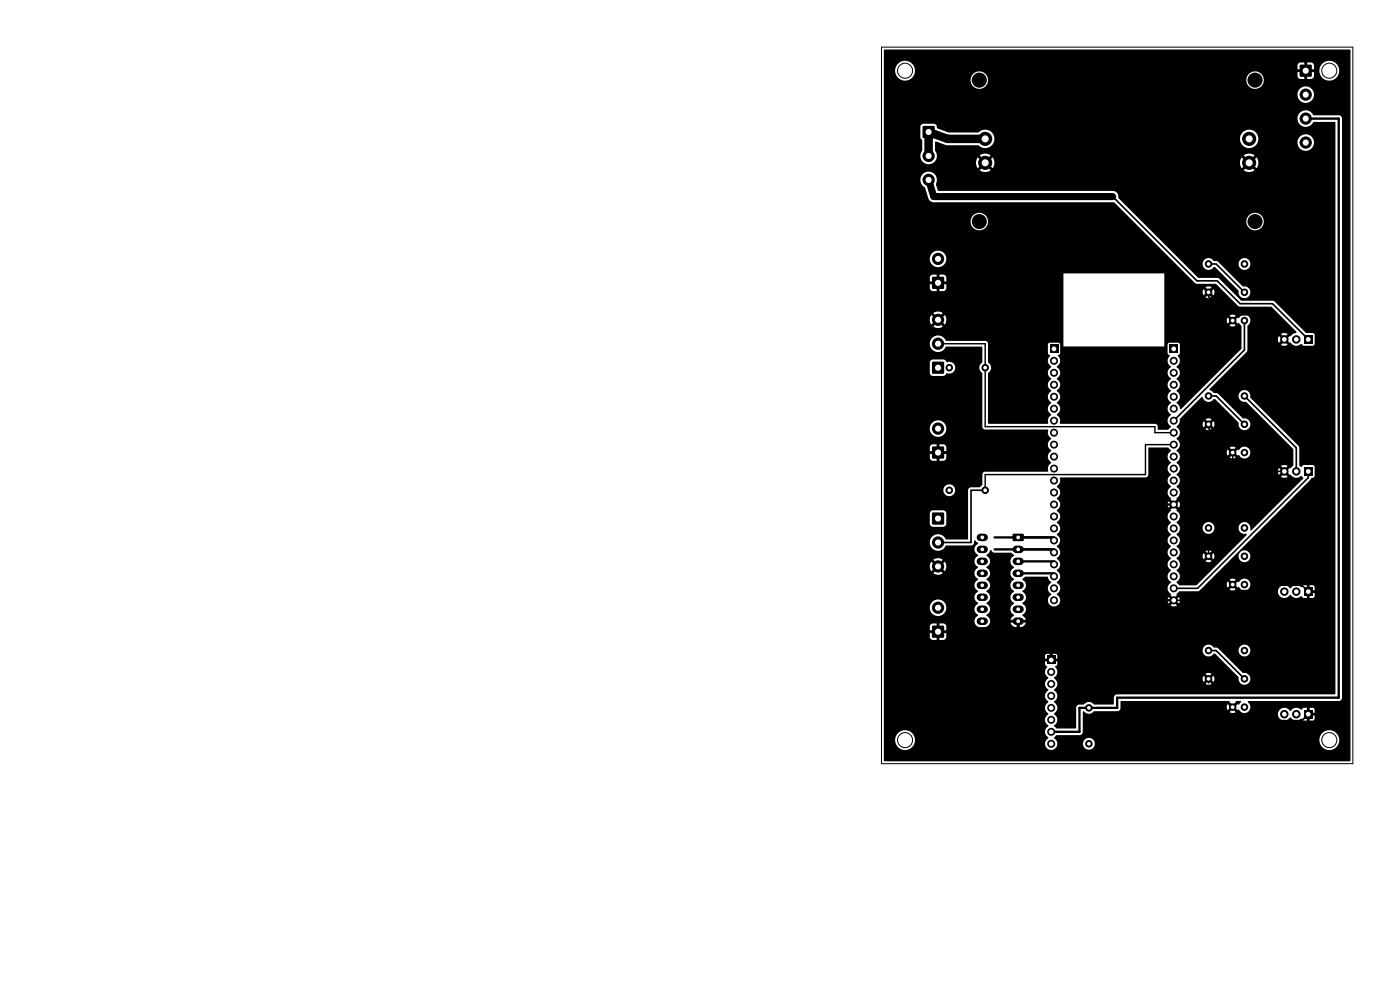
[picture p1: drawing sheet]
<svg xmlns="http://www.w3.org/2000/svg" width="297mm" height="210mm" viewBox="0 0 297 210" stroke-linecap="round" stroke-linejoin="round" font-family="sans-serif">
<g fill="#000">
<path d="M187.5 10.6l98.9-.1 .1 4.4h-2.4v-.3a2.1 2.1 0 0 0-1.7-1.7 2.1 2.1 0 0 0-2.2 1h-1.4l-.5-.6-1-.1v1.2h-.6v-1.2l-1 .1-.4 .5v.9h1.1v.2h-82.3a2.11 2.11 0 0 0-3.2-1.7 2.11 2.11 0 0 0 0 3.6 2.11 2.11 0 0 0 3.2-1.7v-.2h82.3v.4h-1.1v.8a.69 .69 0 0 0 .6 .7h.8v-1.2h.6v1.2l1.2-.2 .2-.4 .1-.9h-1.2v-.6h1.2v-.8h1.4l-.1 .3a2.09 2.09 0 0 0 1 2.7h-13v-.3a1.85 1.85 0 0 0-2-1.5 1.85 1.85 0 0 0-1.7 1.8h-54.8v-.3a1.85 1.85 0 0 0-3-1 1.85 1.85 0 0 0 .4 3.1 1.85 1.85 0 0 0 2.6-1.8h54.8v.2a1.85 1.85 0 0 0 2 1.8 1.85 1.85 0 0 0 1.7-2h13a2.1 2.1 0 0 0 3-2h2.4v5.1h-7.7l-.1-.3a1.75 1.75 0 0 0-2.8-1 1.75 1.75 0 0 0 .4 3 1.75 1.75 0 0 0 2.5-1.7h7.7v5.1h-1.8v-.1a.7 .7 0 0 0-.8-.5h-5.2a1.78 1.78 0 0 0-2.5-1 1.78 1.78 0 0 0-.7 2.6 1.78 1.78 0 0 0 2.7 .4l.5-.6h4.4l.2 .1v4.1h-4.5l-.1-.2a1.75 1.75 0 0 0-1.4-1.4 1.75 1.75 0 0 0-1.8 .8h-8.5l-.1-.2a1.95 1.95 0 0 0-2-1.6 1.95 1.95 0 0 0-1.8 1.8h-52.1l-.1-.2a2.01 2.01 0 0 0-3.4-1h-6.2l-2.5-.9a.78 .78 0 0 0-.7-1l-2.3 .1-.5 .4v2.4l.4 .7-.1 2.1a1.77 1.77 0 0 0 .2 2.5 1.77 1.77 0 0 0 2.4-.1 1.77 1.77 0 0 0 .2-2.4v-1.7l.1-.2 2.4 .8h6.7a1.97 1.97 0 0 0 2.2 .5 1.97 1.97 0 0 0 1.2-2h52.1v.3a1.95 1.95 0 0 0 2 1.8 1.95 1.95 0 0 0 1.9-2.1h8.5l-.1 .2a1.75 1.75 0 0 0 1.3 2.5 1.75 1.75 0 0 0 2.1-1.9h4.5v4.3h-16.3l-.4-1-.9 .9-.4-.5 .8-.9a1.94 1.94 0 0 0-2.2 .1l.8 .8-.4 .5-.9-.9-.3 1h-52.1l-.4-1-.9 .9-.4-.5 .8-.9a1.95 1.95 0 0 0-2.2 .1l.8 .8-.4 .5-.9-.9-.3 .8a1.94 1.94 0 0 0 .3 1.5l.9-.9 .4 .4-.8 1a1.94 1.94 0 0 0 2.3-.1l-.9-.9 .4-.4 .9 .9 .3-.5 .1-.8h52.1l.1 .8 .2 .5 .9-.9 .4 .4-.8 1a1.95 1.95 0 0 0 2.3-.1l-.9-.9 .4-.4 .9 .9 .3-.5 .1-.8h16.3v12.5h-15.2a1.85 1.85 0 0 0-2.8-1.5 1.85 1.85 0 0 0 0 3.2 1.85 1.85 0 0 0 2.8-1.5v-.2h15.2v9h-18a1.25 1.25 0 0 0-2-1 1.25 1.25 0 0 0 0 2.2 1.25 1.25 0 0 0 2-1v-.2h18v6h-18a1.4 1.4 0 0 0-1.7-1.2l-5.2-5.2-.8-.1a1.3 1.3 0 0 0-2-.4 1.3 1.3 0 0 0 0 2 1.3 1.3 0 0 0 2-.4l.2 .1 4.9 4.9a1.29 1.29 0 0 0 1.1 1.6 1.29 1.29 0 0 0 1.5-1.3h18v9.1h-4.4l-.4-.3-1.4-.1-6.8-6.7-6.9-.1-4.9-4.8-4.4-.1-16.9-17a1.2 1.2 0 0 0-1.1-1.4h-37l-.2-.1-.4-1.4a1.77 1.77 0 0 0-.7-2.4 1.77 1.77 0 0 0-2.4 .8 1.77 1.77 0 0 0 .9 2.4l.8 2.5 .4 .4 .5 .2h38.3l4 4h-30.7a1.85 1.85 0 0 0-2.8-1.5 1.85 1.85 0 0 0 0 3.2 1.85 1.85 0 0 0 2.8-1.5v-.2h30.7l8 7.9h-47.5a1.75 1.75 0 0 0-2.7-1.4 1.75 1.75 0 0 0 0 3 1.75 1.75 0 0 0 2.7-1.4v-.2h47.5l5.3 5.3 4.3 .1 .8 .7h-1.7l-.5-.2-.8 .2 .7 .7 .6-.7h1.7l1 1h-2.1l-.1-.5-.7 .5a.41 .41 0 0 0-.5-.3 .41 .41 0 0 0-.3 .4l-.7-.6-.2 .5 .2 .7 .7-.6a.4 .4 0 0 0 .4 .4 .4 .4 0 0 0 .4-.5l.7 .7 .1-.7h2.1l1.1 1.2h-3.8l-.6-.7-.7 .7 .6 .2 .7-.2h3.8l2.1 1.9 6.8 .1 5.3 5.3v.2l-.7 .2-.5 .5h-.2l-.6 .6-.5-.4 .7-.6a1.34 1.34 0 0 0-1.5 0l.7 .6-.4 .4-.7-.6a1.35 1.35 0 0 0 0 1.4l.7-.6 .4 .4-.6 .7a1.35 1.35 0 0 0 1.4-.1l-.7-.6 .5-.4 .6 .6h.1a1.61 1.61 0 0 0 2.4 .2l.5 .4h2.1l.2-.3v-2h4.4v28h-4.4l-.4-.4-1.9 .1-.5 .4-.4-.3-.1-3.9-.1-.3-10.3-10.3a1.29 1.29 0 0 0-1.2-1.5 1.29 1.29 0 0 0-1.3 1.4 1.29 1.29 0 0 0 1.7 1.1l9.9 9.9 .1 .7h-9.1l-.2-.4a1.26 1.26 0 0 0-1.7-.6h-1.2l-.6-.2-.7 .2 .6 .7 .7-.7h1.2l-.5 .5h-.3l-.7 .5a.41 .41 0 0 0-.4-.3 .41 .41 0 0 0-.4 .4l-.7-.6-.1 .5 .1 .7 .7-.6a.4 .4 0 0 0 .4 .4 .4 .4 0 0 0 .4-.5l.7 .7 .3-.1 .5 .6h-1.2l-.7-.7-.6 .7 .5 .2 .8-.2 1.3 .1a1.25 1.25 0 0 0 1.8-1.3h9.1v2.9l-1.4 1.1-.5-.4 .7-.6a1.34 1.34 0 0 0-1.5 0l.7 .6-.4 .4-.7-.6a1.35 1.35 0 0 0 0 1.4l.7-.6 .4 .4-.6 .7a1.35 1.35 0 0 0 1.4-.1l-.7-.6 .5-.4 .6 .6h.1a1.59 1.59 0 0 0 2.4 .2l.3 .4v.3l-10.9 10.9h-.3a1.29 1.29 0 0 0-.9-1.7 1.29 1.29 0 0 0-1.5 1.1h-5.2v-.2a1.25 1.25 0 0 0-2-.7 1.25 1.25 0 0 0 .3 2.2 1.25 1.25 0 0 0 1.7-1.3h5.2v.2a1.43 1.43 0 0 0 1.7 1.2v.2l-3.4 3.4h-4.1l-.5-.1-.8 .1 .7 .7 .6-.7h4.1l-1 1h-2.5l-.1-.5-.7 .5a.41 .41 0 0 0-.5-.3 .41 .41 0 0 0-.3 .4l-.7-.6-.2 .5 .2 .7 .7-.6a.4 .4 0 0 0 .4 .4 .4 .4 0 0 0 .4-.5l.7 .7 .1-.7h2.5l-1.2 1.2h-1.9l-.6-.7-.7 .7 .6 .1 .7-.1h1.9l-5.1 5.1h-3.6l-.6-.7a1.48 1.48 0 0 0 0-2.5 1.48 1.48 0 0 0 0-2.6 1.48 1.48 0 0 0 0-2.5 1.48 1.48 0 0 0 0-2.6 1.48 1.48 0 0 0 0-2.5 1.48 1.48 0 0 0 0-2.5l.1-.2-.6-.6 .4-.4 .6 .6a1.3 1.3 0 0 0 0-1.4l-.6 .6-.4-.4 .6-.6-.1-.2a1.48 1.48 0 0 0 0-2.5 1.49 1.49 0 0 0 0-2.6 1.48 1.48 0 0 0 0-2.5 1.48 1.48 0 0 0 0-2.5 1.48 1.48 0 0 0 0-2.6 1.48 1.48 0 0 0 0-2.5 1.7 1.7 0 0 0 .7-1.7l4.8-4.6a1.39 1.39 0 0 0 1.1 1 1.39 1.39 0 0 0 1.4-.6l.2 .1 4.2 4.2h-5l-.5-.2-.8 .2 .7 .7 .6-.7h5l.8 .9v.1h-5.2l-.1-.5-.7 .5a.41 .41 0 0 0-.5-.3 .41 .41 0 0 0-.3 .4l-.7-.6-.2 .5 .2 .7 .7-.6a.4 .4 0 0 0 .4 .4 .4 .4 0 0 0 .4-.5l.7 .7 .1-.7h5.2a1.25 1.25 0 0 0 .6 1.2h-6.4l-.6-.7-.7 .7 .6 .2 .7-.2 6.5 .1a1.28 1.28 0 0 0 1.7-1.2 1.28 1.28 0 0 0-1.6-1.3l-5.5-5.3a.9 .9 0 0 1-1.1-.5l-.4-.2v-.2l8-8v-5.3a1.29 1.29 0 0 0 .5-1.8 1.29 1.29 0 0 0-1.7-.5h-1.2l-.6-.2-.7 .2 .6 .7 .7-.7h1.2l-.5 .5h-.3l-.7 .5a.41 .41 0 0 0-.4-.3 .41 .41 0 0 0-.4 .4l-.7-.6-.1 .5 .1 .7 .7-.6a.4 .4 0 0 0 .4 .4 .4 .4 0 0 0 .4-.5l.7 .7 .3-.1 .4 .6h-1.1l-.7-.7-.6 .7 .5 .2 .8-.2h1.2l-.1 4.9-12.7 12.8-.3-.1-.2-.7-.5-.6a1.48 1.48 0 0 0 0-2.5 1.48 1.48 0 0 0 0-2.6 1.48 1.48 0 0 0 0-2.5 1.5 1.5 0 0 0 .2-2.4l.5-.5v-1.8l-.2-.4h-2l-.4 .2v.6h-.7v-15.5h-21.4v.9h-24.8a.69 .69 0 0 0-.7-.6h-.8v1.1h-.6v-1.1h-.9l-.4 .2-.1 1.2h1.1v.6h-1.1v.9l.2 .4 1.2 .1v-1.1h.6v1.1l1.2-.1 .2-.4 .1-.9h-1.2v-.6h1.2v-.8h24.8v8.8h-24.8l-.4-.9-.8 .8-.4-.4 .8-.8a1.75 1.75 0 0 0-2 0l.8 .8-.4 .4-.9-.7a1.75 1.75 0 0 0 .1 1.9l.8-.8 .4 .5-.8 .8a1.75 1.75 0 0 0 2 0l-.8-.8 .4-.5 .8 .8 .4-1.1h24.8v5.8h22.1v1.4l.5 .5a1.54 1.54 0 0 0 .2 2.4 1.48 1.48 0 0 0 0 2.6 1.48 1.48 0 0 0 0 2.5 1.48 1.48 0 0 0 0 2.6 1.48 1.48 0 0 0 0 2.5 1.48 1.48 0 0 0 0 2.5l-.6 .7h-2l-.2-.2v-.7l-.5-.4-20.2-.1a1.72 1.72 0 0 0-.7-1.9 1.48 1.48 0 0 0 0-2.5 1.48 1.48 0 0 0 0-2.5 1.48 1.48 0 0 0 0-2.6 1.48 1.48 0 0 0 0-2.5 1.5 1.5 0 0 0 .2-2.4l.5-.5v-1.8l-.4-.4h-1.8l-.3 .1-.1 .3v1.8l.1 .3a.28 .28 0 0 1 .3 .2 .28 .28 0 0 1-.1 .3 1.49 1.49 0 0 0 .4 2.1 1.48 1.48 0 0 0 0 2.6 1.48 1.48 0 0 0 0 2.5 1.48 1.48 0 0 0 0 2.6 1.48 1.48 0 0 0 0 2.5 1.6 1.6 0 0 0-.6 1.8l-12.7 .1-.1-10.7a1.42 1.42 0 0 0 0-2.4v-4l-.4-.4-8.5-.1a1.79 1.79 0 0 0-2.7-.9 1.79 1.79 0 0 0-.1 2.9 1.79 1.79 0 0 0 2.8-.8l7.7 .1v3.2l-.5 .5-.1 .6h-5.2a1.41 1.41 0 0 0-1.8-1.1l-.3-.4-.3-.1-2.3-.1-.4 .2-.2 .4v2.3l.1 .4 .5 .3 2.3-.1 .7-.5a1.25 1.25 0 0 0 1.7-1.3h5.2l.1 .8 .5 .4 .1 11.7h-7.7a1.75 1.75 0 0 0-2.7-1.4 1.75 1.75 0 0 0 0 3 1.75 1.75 0 0 0 2.7-1.4v-.2h7.7l.4 .3h13.3l.2 .2a1.6 1.6 0 0 0 .6 1.8l-.1 .1a1.3 1.3 0 0 0-.5 1.7h-21.6l-.5-.6h-1v1.1h-.6v-1.1h-.8l-.6 .4v1h1.1v.6h-1.1v.8l.4 .6 1 .1v-1.2h.6v1.2l1.2-.2 .2-.4 .1-.9h-1.2v-.6h1.2v-.8h21.6l.6 .7a1.48 1.48 0 0 0 0 2.6 1.6 1.6 0 0 0-.6 1.8l-13.5 .1-.5 .3v2.4l-.5 .6h-2.1l-.4 .5h-2.8a1.25 1.25 0 0 0-1.9-1 1.25 1.25 0 0 0 0 2.2 1.25 1.25 0 0 0 1.9-1v-.2h2.8v5h-4.6l-.3-.5-.4-.2h-2.2l-.4 .2-.2 .5v2.2l.1 .4 .4 .2 2.3 .1a.69 .69 0 0 0 .7-.7v-2.2h4.6l-.1 5.5-4.5 .1a1.79 1.79 0 0 0-2.9-.8 1.79 1.79 0 0 0 .2 2.9 1.92 1.92 0 0 0 2.7-.9h5.3l.4-.2 .3-.9 .7 .7a1.36 1.36 0 0 0-.8 1.2 1.36 1.36 0 0 0 .8 1.3v.1a1.27 1.27 0 0 0-.3 2.1h-6.4l-.4-.8-.8 .8-.4-.5 .8-.8a1.75 1.75 0 0 0-2 0l.8 .8-.4 .5-.9-.8a1.75 1.75 0 0 0 .1 2l.8-.8 .4 .4-.8 .8a1.75 1.75 0 0 0 2 0l-.8-.8 .4-.4 .8 .8 .4-1.2h6.4l.3 .2v.3a1.31 1.31 0 0 0-.8 1.1 1.31 1.31 0 0 0 .8 1.2v.2a1.31 1.31 0 0 0-.8 1.2 1.31 1.31 0 0 0 .8 1.2v.1a1.31 1.31 0 0 0-.8 1.2 1.31 1.31 0 0 0 .8 1.2l-.7 .9h-6a1.75 1.75 0 0 0-2.7-1.4 1.75 1.75 0 0 0 0 3 1.75 1.75 0 0 0 2.7-1.4v-.2h6a1.53 1.53 0 0 0 .7 1.7 1.33 1.33 0 0 0-.1 2.4h-6.6l-.5-.6-1-.1v1.2h-.6v-1.2h-.8a.69 .69 0 0 0-.6 .7v.8h1.1v.6h-1.1v1l.6 .5h.8v-1.2h.6v1.2l.9-.1 .4-.2 .2-1.2h-1.2v-.6h1.2v-.8l8.3 .1a1.29 1.29 0 0 0 .9-1.1 1.29 1.29 0 0 0-.7-1.3v-.2a1.31 1.31 0 0 0 .7-1.2 1.31 1.31 0 0 0-.7-1.2v-.1a1.31 1.31 0 0 0 .7-1.2 1.31 1.31 0 0 0-.7-1.2v-.2a1.31 1.31 0 0 0 .7-1.2 1.31 1.31 0 0 0-.7-1.2v-.1a1.31 1.31 0 0 0 .7-1.2 1.31 1.31 0 0 0-.7-1.2v-.2a1.31 1.31 0 0 0 .7-1.1 1.31 1.31 0 0 0-.7-1.2l.9-1.2 .4 .4 .3 .1 3.7 .1 .5 .4v.2a1.31 1.31 0 0 0-.8 1.2 1.31 1.31 0 0 0 .8 1.2v.2a1.31 1.31 0 0 0-.8 1.1 1.31 1.31 0 0 0 .8 1.2v.2a1.31 1.31 0 0 0-.8 1.2 1.31 1.31 0 0 0 .8 1.2v.1a1.31 1.31 0 0 0-.8 1.2 1.31 1.31 0 0 0 .8 1.2v.2a1.31 1.31 0 0 0-.8 1.2 1.31 1.31 0 0 0 .8 1.2l-.7 1h1.3l-.1 .2 .1 .4h-1.3v.2a1.25 1.25 0 0 0 1.3 .7v-.9a.4 .4 0 0 0 .6-.1 .4 .4 0 0 0 0-.5h1.3l-.7-1a1.36 1.36 0 0 0 .8-1.2 1.36 1.36 0 0 0-.8-1.3v-.1a1.31 1.31 0 0 0 .8-1.2 1.31 1.31 0 0 0-.8-1.2v-.2a1.31 1.31 0 0 0 .8-1.2 1.31 1.31 0 0 0-.8-1.2l.6-.6h4.6l.9 1.3a1.48 1.48 0 0 0 0 2.5 1.34 1.34 0 0 0-.5 2 1.34 1.34 0 0 0 2.1 .1 1.34 1.34 0 0 0-.4-2.1v-.1a1.43 1.43 0 0 0 0-2.5 1.48 1.48 0 0 0 0-2.5 1.48 1.48 0 0 0 0-2.6 1.48 1.48 0 0 0 0-2.5 1.48 1.48 0 0 0 0-2.6 1.48 1.48 0 0 0 0-2.5 1.48 1.48 0 0 0 0-2.5 1.48 1.48 0 0 0 0-2.6 1.48 1.48 0 0 0 0-2.5l.2-.3a1.5 1.5 0 0 0 .4-1.6h18.3l.3-.1 .2-.5v-5.7l4.2-.1 .6 .7a1.48 1.48 0 0 0 0 2.6 1.48 1.48 0 0 0 0 2.5 1.48 1.48 0 0 0 0 2.5 1.48 1.48 0 0 0 0 2.6l-.1 .1 .6 .6-.4 .4-.6-.6-.2 .6 .2 .8 .6-.6 .4 .4-.6 .6 .1 .2a1.48 1.48 0 0 0 0 2.6 1.48 1.48 0 0 0 0 2.5 1.48 1.48 0 0 0 0 2.5 1.48 1.48 0 0 0 0 2.6 1.48 1.48 0 0 0 0 2.5 1.48 1.48 0 0 0 0 2.6 1.48 1.48 0 0 0 0 2.5l-.1 .1 .6 .6-.4 .5-.6-.6-.2 .5 .2 .8 .6-.6 .4 .4-.6 .7a1.3 1.3 0 0 0 1.4-.1l-.6-.6 .4-.4 .6 .6a1.3 1.3 0 0 0 0-1.3l-.6 .6-.4-.5 .6-.6-.1-.2 .6-.6h3.9l.4-.1 23.4-23.5 .3-.4 .6-.2 .1-.2v-2h4.4v18.9h-18l-.1-.2a1.25 1.25 0 0 0-2-.7 1.25 1.25 0 0 0 .3 2.2 1.25 1.25 0 0 0 1.8-1.3h18v6h-18l-.1-.2a1.25 1.25 0 0 0-1.8-.8h-1.2l-.6-.1-.7 .1 .6 .7 .7-.7h1.2l-.5 .5h-.3l-.7 .5a.41 .41 0 0 0-.4-.3 .41 .41 0 0 0-.4 .4l-.7-.6-.1 .5 .1 .7 .7-.6a.4 .4 0 0 0 .4 .4 .4 .4 0 0 0 .4-.5l.7 .7 .3-.1 .5 .6h-1.2l-.7-.7-.6 .7 .5 .1 .8-.1 1.3 .1a1.25 1.25 0 0 0 1.8-1.3h18v.6h-4.4l-.2-.3h-.9v.9h-.6v-.9h-.8l-.3 .4a1.55 1.55 0 0 0-2.4 .2 1.4 1.4 0 0 0-2.1-.4 1.4 1.4 0 0 0 0 2.2 1.4 1.4 0 0 0 2.1-.4 1.58 1.58 0 0 0 2.4 .2l.3 .4h.8v-.9h.6v.9h.9l.2-.3v-.7h-1v-.6h1v-.7h4.4v7.6h-67v.9a1.25 1.25 0 0 0 1.3-.9h65.7v5.8h-18l-.1-.2a1.25 1.25 0 0 0-2-.7 1.25 1.25 0 0 0 .3 2.2 1.25 1.25 0 0 0 1.8-1.3h18v6h-18l-.1-.2a1.46 1.46 0 0 0-1.6-1l-5.2-5.2-.8-.1a1.3 1.3 0 0 0-2-.4 1.3 1.3 0 0 0 0 2 1.3 1.3 0 0 0 2-.4l.2 .1 4.2 4.2h-5l-.5-.1-.8 .1 .7 .7 .6-.7h5l.8 .9v.1h-5.2l-.1-.5-.7 .5a.41 .41 0 0 0-.5-.3 .41 .41 0 0 0-.3 .4l-.7-.6-.2 .5 .2 .7 .7-.6a.4 .4 0 0 0 .4 .4 .4 .4 0 0 0 .4-.5l.7 .7 .1-.7h5.2a1.25 1.25 0 0 0 .6 1.2h-6.4l-.6-.7-.7 .7 .6 .1 .7-.1 6.5 .1a1.25 1.25 0 0 0 1.8-1.3h18v3.2l-.2 .2h-46.2l-.3 .2-.3 .3-.1 1.6-4.1 .1a1.42 1.42 0 0 0-2.2 0h-1.1l-.5 .5-.1 4.5h-4l-.6-.4v-.2a1.42 1.42 0 0 0 0-2.5 1.48 1.48 0 0 0 0-2.5 1.48 1.48 0 0 0 0-2.6 1.48 1.48 0 0 0 0-2.5 1.5 1.5 0 0 0 .2-2.4l.5-.3v-.8h-.9v-.6h.9v-.8l-.4-.2h-.6v.9h-.6v-.9h-.6l-.4 .2v.8h.9v.6h-.9v.8l.5 .3a1.54 1.54 0 0 0 .2 2.4 1.48 1.48 0 0 0 0 2.6 1.48 1.48 0 0 0 0 2.5 1.48 1.48 0 0 0 0 2.6 1.48 1.48 0 0 0 0 2.5 1.48 1.48 0 0 0 0 2.5l-.3 .4h-28a2.11 2.11 0 0 0-3.2-1.7 2.11 2.11 0 0 0 0 3.6 2.11 2.11 0 0 0 3.2-1.7v-.2h28a1.31 1.31 0 0 0 .1 1.9 1.31 1.31 0 0 0 2-.4 1.31 1.31 0 0 0-.6-1.8l.6-.7h4.9l.3-.1 .3-.5v-4.3l.2-.1a1.42 1.42 0 0 0 2.2 0l5.1-.1 .5-.4v-1.5l.2-.2h22.8l.8 .9 .7-.9 1.1 .1-.4 .6h-.3l-.7 .5a.41 .41 0 0 0-.4-.3 .41 .41 0 0 0-.4 .4l-.7-.6-.1 .5 .1 .7 .7-.6a.4 .4 0 0 0 .4 .4 .4 .4 0 0 0 .4-.5l.7 .7 .3-.1 .5 .6h-1.2l-.7-.7-.6 .7 .5 .1 .8-.1h1.2a1.3 1.3 0 0 0 1.7-.5 1.3 1.3 0 0 0-.4-1.7l.2-.2h19.2l.3-.2 .3-.4v-123h1.8v125.4h-7.6l-.2-.3h-.9v.9h-.6v-.9l-.9 .1a.25 .25 0 0 1-.1 .2 .25 .25 0 0 1-.3 0 1.49 1.49 0 0 0-2.2 .3 1.4 1.4 0 0 0-2.1-.4 1.4 1.4 0 0 0 0 2.2 1.4 1.4 0 0 0 2.1-.4 1.58 1.58 0 0 0 2.4 .2l.3 .4 .8 .1v-1h.6v1l.9-.1 .2-.3v-.7h-1v-.6h1v-.7h7.6v6.4h-2.4a2.1 2.1 0 0 0-2.5-2 2.1 2.1 0 0 0-1.6 2.8h-47.7l-.1-.2a1.25 1.25 0 0 0-2-.7 1.25 1.25 0 0 0 .3 2.1 1.25 1.25 0 0 0 1.8-1.2h47.7l.1 .2a2.11 2.11 0 0 0 2.4 1.1 2.11 2.11 0 0 0 1.6-2.1h2.4l-.1 4.6-98.9-.1zM275.8 13.8h2.4v2.4h-2.4zM195.8 26.8h2.4v2.4h-2.4zM197.8 76.8h2.4v2.4h-2.4zM197.8 58.8h2.4v2.4h-2.4zM222.8 73.2h1.7v1.7h-1.7zM248.2 73.2h1.7v1.7h-1.7zM276.6 71.1h1.8v1.8h-1.8zM197.8 94.8h2.4v2.4h-2.4zM197.8 108.8h2.4v2.4h-2.4zM214.9 113.3l2.1-.1 .2 .3v1.1l-.2 .2h-2l-.2-.2zM276.6 99.1h1.8v1.8h-1.8z"/>
<path d="M197.8 132.8h2.4v2.4h-2.4zM276.6 124.6h1.8v1.8h-1.8zM222.2 139.2h1.7v1.7h-1.7zM276.6 150.6h1.8v1.8h-1.8z"/>
<circle cx="197" cy="38.2" r="1.3"/>
<circle cx="197" cy="33.1" r="1.3"/>
<circle cx="209" cy="34.5" r="1.5"/>
<circle cx="209" cy="29.5" r="1.5"/>
<circle cx="265" cy="34.5" r="1.5"/>
<circle cx="265" cy="29.5" r="1.5"/>
<circle cx="277" cy="30.2" r="1.3"/>
<circle cx="277" cy="25.2" r="1.3"/>
<circle cx="277" cy="20.1" r="1.3"/>
<circle cx="199" cy="54.9" r="1.3"/>
<circle cx="256.4" cy="56" r=".8"/>
<circle cx="264" cy="56" r=".8"/>
<circle cx="199" cy="72.9" r="1.3"/>
<circle cx="199" cy="67.8" r="1.3"/>
<circle cx="201.4" cy="78" r=".8"/>
<circle cx="209" cy="78" r=".8"/>
<circle cx="223.6" cy="76.5" r=".85"/>
<circle cx="223.6" cy="79.1" r=".85"/>
<circle cx="249" cy="79.1" r=".85"/>
<circle cx="249" cy="76.5" r=".85"/>
<circle cx="256.4" cy="62" r=".8"/>
<circle cx="261.5" cy="68" r=".8"/>
<circle cx="264" cy="62" r=".8"/>
<circle cx="264" cy="68" r=".8"/>
<circle cx="272.5" cy="72" r=".9"/>
<circle cx="275" cy="72" r=".9"/>
<circle cx="199" cy="90.9" r="1.3"/>
<circle cx="223.6" cy="86.7" r=".85"/>
<circle cx="223.6" cy="91.8" r=".85"/>
<circle cx="223.6" cy="96.9" r=".85"/>
<circle cx="223.6" cy="84.2" r=".85"/>
<circle cx="223.6" cy="89.2" r=".85"/>
<circle cx="223.6" cy="99.4" r=".85"/>
<circle cx="223.6" cy="81.6" r=".85"/>
<circle cx="223.6" cy="94.3" r=".85"/>
<circle cx="249" cy="99.4" r=".85"/>
<circle cx="249" cy="81.6" r=".85"/>
<circle cx="249" cy="94.3" r=".85"/>
<circle cx="249" cy="84.2" r=".85"/>
<circle cx="249" cy="86.7" r=".85"/>
<circle cx="249" cy="89.2" r=".85"/>
<circle cx="249" cy="96.9" r=".85"/>
<circle cx="249" cy="91.8" r=".85"/>
<circle cx="256.4" cy="90" r=".8"/>
<circle cx="256.4" cy="84" r=".8"/>
<circle cx="261.5" cy="96" r=".8"/>
<circle cx="264" cy="90" r=".8"/>
<circle cx="264" cy="96" r=".8"/>
<circle cx="264" cy="84" r=".8"/>
<circle cx="272.5" cy="100" r=".9"/>
<circle cx="275" cy="100" r=".9"/>
<circle cx="199" cy="115.1" r="1.3"/>
<circle cx="201.4" cy="104" r=".8"/>
<circle cx="209" cy="104" r=".8"/>
<circle cx="223.6" cy="104.5" r=".85"/>
<circle cx="223.6" cy="101.9" r=".85"/>
<circle cx="223.6" cy="109.6" r=".85"/>
<circle cx="223.6" cy="117.2" r=".85"/>
<circle cx="223.6" cy="112.1" r=".85"/>
<circle cx="223.6" cy="107" r=".85"/>
<circle cx="223.6" cy="119.7" r=".85"/>
<circle cx="223.6" cy="114.6" r=".85"/>
<circle cx="249" cy="101.9" r=".85"/>
<circle cx="249" cy="109.6" r=".85"/>
<circle cx="249" cy="112.1" r=".85"/>
<circle cx="249" cy="117.2" r=".85"/>
<circle cx="249" cy="114.6" r=".85"/>
<circle cx="249" cy="104.5" r=".85"/>
<circle cx="249" cy="119.7" r=".85"/>
<circle cx="249" cy="107" r=".85"/>
<circle cx="256.4" cy="112" r=".8"/>
<circle cx="256.4" cy="118" r=".8"/>
<circle cx="264" cy="112" r=".8"/>
<circle cx="264" cy="118" r=".8"/>
<circle cx="199" cy="120.2" r="1.3"/>
<circle cx="199" cy="128.9" r="1.3"/>
<circle cx="223.6" cy="122.3" r=".85"/>
<circle cx="223.6" cy="124.8" r=".85"/>
<circle cx="223.6" cy="127.3" r=".85"/>
<circle cx="249" cy="122.3" r=".85"/>
<circle cx="249" cy="124.8" r=".85"/>
<circle cx="249" cy="127.3" r=".85"/>
<circle cx="256.4" cy="138" r=".8"/>
<circle cx="261.5" cy="124" r=".8"/>
<circle cx="264" cy="124" r=".8"/>
<circle cx="264" cy="138" r=".8"/>
<circle cx="272.5" cy="125.5" r=".9"/>
<circle cx="275" cy="125.5" r=".9"/>
<circle cx="223" cy="152.7" r=".85"/>
<circle cx="223" cy="150.2" r=".85"/>
<circle cx="223" cy="145.1" r=".85"/>
<circle cx="223" cy="142.5" r=".85"/>
<circle cx="223" cy="155.2" r=".85"/>
<circle cx="223" cy="157.8" r=".85"/>
<circle cx="223" cy="147.6" r=".85"/>
<circle cx="231" cy="150.2" r=".8"/>
<circle cx="231" cy="157.8" r=".8"/>
<circle cx="256.4" cy="144" r=".8"/>
<circle cx="261.5" cy="150" r=".8"/>
<circle cx="264" cy="144" r=".8"/>
<circle cx="264" cy="150" r=".8"/>
<circle cx="272.5" cy="151.5" r=".9"/>
<circle cx="275" cy="151.5" r=".9"/>
</g>
<g fill="none" stroke="#000" stroke-width="1.6">
<path d="M208 116.5h.8M208 119.1h.8M208 114h.8M215.6 116.5h.8M215.6 119.1h.8M208 121.6h.8M208 124.2h.8M208 126.7h.8M208 129.2h.8M208 131.8h.8M215.6 121.6h.8M215.6 124.2h.8"/>
<path d="M215.6 126.7h.8M215.6 129.2h.8M215.6 131.8h.8"/>
</g>
<g fill="none" stroke="#000" stroke-width=".35">
<path d="M198.1 41.7h38l17.8 17.9h4.3l4.9 4.8h6.9l7.5 7.6M256.4 56h1.6l6 6M256.4 62v.9l5.1 5.1 1.2-1.2h4.5l5.3 5.2M264 68v6.2l-15 15M256.4 90v.9l5.1 5.1v4M256.4 84h1.6l6 6M264 84l11 11v5M209 104h-3v11.1h-7M272.5 100h-16.5l-7 7 7.4 7.4v3.6M277.5 100v1.3l-23.4 23.5h-5.1M256.4 138h1.6l6 6M277.5 125.5l-1.3-1.4h-7.2l-1.1 1.2h-5.1l-1.3-1.3-3.3 3.3h-9.2l-4.4 4.5"/>
<path d="M256.4 144v.9M277.5 151.5l-1.3 1.4h-11.8"/>
</g>
<path d="M216 131.8v4.2h7v4" fill="none" stroke="#000" stroke-width=".6"/>
<path d="M277 25.2h7v122.8h-47v2.2h-8v5h-6M211 114h12.6M211 116.5h12.6M216 119.1h7.6M249 107h-12v20.3h12M216 121.6h7.6" fill="none" stroke="#000" stroke-width=".5"/>
<path d="M197 38.2l1.1 3.5h38" fill="none" stroke="#000" stroke-width="1.5"/>
<path d="M209 29.5h-8l-4-1.5v5.1" fill="none" stroke="#000" stroke-width="1.8"/>
<path d="M199 72.9h10v17.6h36v1.3h4M249 94.3h-6v6.4h-34v3.3" fill="none" stroke="#000" stroke-width=".3"/>
<g fill="none" stroke="#000" stroke-width=".21">
<path d="M187 10h100v152h-100z"/>
<circle cx="192" cy="15" r="1.6"/>
<circle cx="282" cy="15" r="1.6"/>
<circle cx="192" cy="157" r="1.6"/>
<circle cx="282" cy="157" r="1.6"/>
</g>
<g fill="#fff">
<circle cx="264" cy="118" r=".4"/>
<circle cx="256.4" cy="118" r=".4"/>
<circle cx="277" cy="15" r=".65"/>
<circle cx="277" cy="20.1" r=".65"/>
<circle cx="277" cy="25.2" r=".65"/>
<circle cx="277" cy="30.2" r=".65"/>
<circle cx="277.5" cy="100" r=".5"/>
<circle cx="275" cy="100" r=".5"/>
<circle cx="272.5" cy="100" r=".5"/>
<circle cx="264" cy="112" r=".4"/>
<circle cx="256.4" cy="112" r=".4"/>
<circle cx="197" cy="28" r=".65"/>
<circle cx="197" cy="33.1" r=".65"/>
<circle cx="197" cy="38.2" r=".65"/>
<circle cx="264" cy="84" r=".4"/>
<circle cx="256.4" cy="84" r=".4"/>
<circle cx="209" cy="104" r=".4"/>
<circle cx="201.4" cy="104" r=".4"/>
<circle cx="264" cy="56" r=".4"/>
<circle cx="256.4" cy="56" r=".4"/>
<circle cx="199" cy="78" r=".65"/>
<circle cx="199" cy="72.9" r=".65"/>
<circle cx="199" cy="67.8" r=".65"/>
<circle cx="231" cy="157.8" r=".4"/>
<circle cx="231" cy="150.2" r=".4"/>
</g>
<g fill="#000">
<circle cx="207.8" cy="17" r="1.6"/>
<circle cx="266.3" cy="17" r="1.6"/>
<circle cx="207.8" cy="47" r="1.6"/>
<circle cx="266.3" cy="47" r="1.6"/>
</g>
<g fill="#fff">
<circle cx="265" cy="29.5" r=".75"/>
<circle cx="265" cy="34.5" r=".75"/>
<circle cx="209" cy="29.5" r=".75"/>
<circle cx="209" cy="34.5" r=".75"/>
<circle cx="264" cy="96" r=".4"/>
<circle cx="261.5" cy="96" r=".4"/>
<circle cx="199" cy="96" r=".65"/>
<circle cx="199" cy="90.9" r=".65"/>
<circle cx="209" cy="78" r=".4"/>
<circle cx="201.4" cy="78" r=".4"/>
<circle cx="223" cy="140" r=".5"/>
<circle cx="223" cy="142.5" r=".5"/>
<circle cx="223" cy="145.1" r=".5"/>
<circle cx="223" cy="147.6" r=".5"/>
<circle cx="223" cy="150.2" r=".5"/>
<circle cx="223" cy="152.7" r=".5"/>
<circle cx="223" cy="155.2" r=".5"/>
<circle cx="223" cy="157.8" r=".5"/>
<circle cx="199" cy="134" r=".65"/>
<circle cx="199" cy="128.9" r=".65"/>
<circle cx="264" cy="124" r=".4"/>
<circle cx="261.5" cy="124" r=".4"/>
<circle cx="277.5" cy="151.5" r=".5"/>
<circle cx="275" cy="151.5" r=".5"/>
<circle cx="272.5" cy="151.5" r=".5"/>
<circle cx="264" cy="150" r=".4"/>
<circle cx="261.5" cy="150" r=".4"/>
<circle cx="216" cy="114" r=".4"/>
<circle cx="216" cy="116.5" r=".4"/>
<circle cx="216" cy="119.1" r=".4"/>
<circle cx="216" cy="121.6" r=".4"/>
<circle cx="216" cy="124.2" r=".4"/>
<circle cx="216" cy="126.7" r=".4"/>
<circle cx="216" cy="129.2" r=".4"/>
<circle cx="216" cy="131.8" r=".4"/>
<circle cx="208.4" cy="131.8" r=".4"/>
<circle cx="208.4" cy="129.2" r=".4"/>
<circle cx="208.4" cy="126.7" r=".4"/>
<circle cx="208.4" cy="124.2" r=".4"/>
<circle cx="208.4" cy="121.6" r=".4"/>
<circle cx="208.4" cy="119.1" r=".4"/>
<circle cx="208.4" cy="116.5" r=".4"/>
<circle cx="208.4" cy="114" r=".4"/>
<circle cx="277.5" cy="72" r=".5"/>
<circle cx="275" cy="72" r=".5"/>
<circle cx="272.5" cy="72" r=".5"/>
<circle cx="264" cy="90" r=".4"/>
<circle cx="256.4" cy="90" r=".4"/>
<circle cx="264" cy="62" r=".4"/>
<circle cx="256.4" cy="62" r=".4"/>
<circle cx="264" cy="138" r=".4"/>
<circle cx="256.4" cy="138" r=".4"/>
<circle cx="264" cy="144" r=".4"/>
<circle cx="256.4" cy="144" r=".4"/>
<circle cx="223.6" cy="74" r=".5"/>
<circle cx="223.6" cy="76.5" r=".5"/>
<circle cx="223.6" cy="79.1" r=".5"/>
<circle cx="223.6" cy="81.6" r=".5"/>
<circle cx="223.6" cy="84.2" r=".5"/>
<circle cx="223.6" cy="86.7" r=".5"/>
<circle cx="223.6" cy="89.2" r=".5"/>
<circle cx="223.6" cy="91.8" r=".5"/>
<circle cx="223.6" cy="94.3" r=".5"/>
<circle cx="223.6" cy="96.9" r=".5"/>
<circle cx="223.6" cy="99.4" r=".5"/>
<circle cx="223.6" cy="101.9" r=".5"/>
<circle cx="223.6" cy="104.5" r=".5"/>
<circle cx="223.6" cy="107" r=".5"/>
<circle cx="223.6" cy="109.6" r=".5"/>
<circle cx="223.6" cy="112.1" r=".5"/>
<circle cx="223.6" cy="114.6" r=".5"/>
<circle cx="223.6" cy="117.2" r=".5"/>
<circle cx="223.6" cy="119.7" r=".5"/>
<circle cx="223.6" cy="122.3" r=".5"/>
<circle cx="223.6" cy="124.8" r=".5"/>
<circle cx="223.6" cy="127.3" r=".5"/>
<circle cx="199" cy="110" r=".65"/>
<circle cx="199" cy="115.1" r=".65"/>
<circle cx="199" cy="120.2" r=".65"/>
<circle cx="249" cy="74" r=".5"/>
<circle cx="249" cy="76.5" r=".5"/>
<circle cx="249" cy="79.1" r=".5"/>
<circle cx="249" cy="81.6" r=".5"/>
<circle cx="249" cy="84.2" r=".5"/>
<circle cx="249" cy="86.7" r=".5"/>
<circle cx="249" cy="89.2" r=".5"/>
<circle cx="249" cy="91.8" r=".5"/>
<circle cx="249" cy="94.3" r=".5"/>
<circle cx="249" cy="96.9" r=".5"/>
<circle cx="249" cy="99.4" r=".5"/>
<circle cx="249" cy="101.9" r=".5"/>
<circle cx="249" cy="104.5" r=".5"/>
<circle cx="249" cy="107" r=".5"/>
<circle cx="249" cy="109.6" r=".5"/>
<circle cx="249" cy="112.1" r=".5"/>
<circle cx="249" cy="114.6" r=".5"/>
<circle cx="249" cy="117.2" r=".5"/>
<circle cx="249" cy="119.7" r=".5"/>
<circle cx="249" cy="122.3" r=".5"/>
<circle cx="249" cy="124.8" r=".5"/>
<circle cx="249" cy="127.3" r=".5"/>
<circle cx="199" cy="60" r=".65"/>
<circle cx="199" cy="54.9" r=".65"/>
<circle cx="277.5" cy="125.5" r=".5"/>
<circle cx="275" cy="125.5" r=".5"/>
<circle cx="272.5" cy="125.5" r=".5"/>
<circle cx="264" cy="68" r=".4"/>
<circle cx="261.5" cy="68" r=".4"/>
</g>
</svg>
